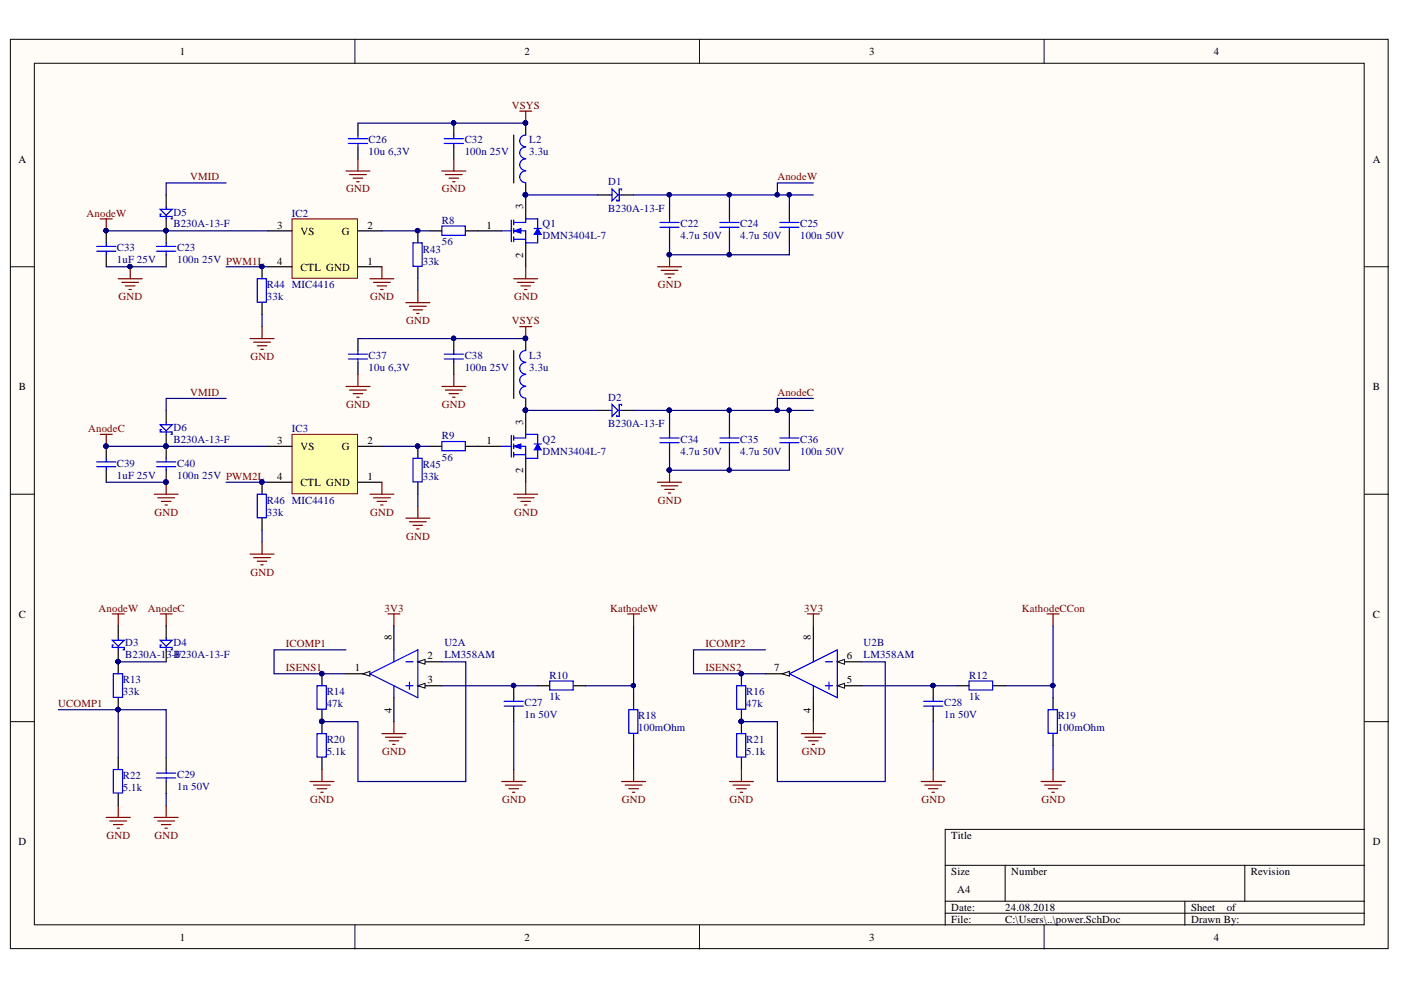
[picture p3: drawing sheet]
<svg xmlns="http://www.w3.org/2000/svg" width="297mm" height="210mm" viewBox="0 0 297 210" stroke-linecap="round" stroke-linejoin="round" font-family="sans-serif">
<defs><g id="words">
<g font-size="2.3">
<text x="38.1" y="11.6">1</text>
<text x="111.2" y="11.6">2</text>
<text x="184.3" y="11.6">3</text>
<text x="257.3" y="11.6">4</text>
<text x="3.9" y="34.5">A</text>
<text x="291.1" y="34.5">A</text>
<text x="111" y="44.3" transform="rotate(-90 111 44.3)">3</text>
<text x="58.8" y="48.5">3</text>
<text x="63.7" y="49.8">VS</text>
<text x="72.5" y="49.8">G</text>
<text x="77.9" y="48.5">2</text>
<text x="103.2" y="48.5">1</text>
<text x="58.8" y="56.1">4</text>
<text x="63.7" y="57.4">CTL GND</text>
<text x="77.9" y="56.1">1</text>
<text x="111" y="54.7" transform="rotate(-90 111 54.7)">2</text>
<text x="4" y="82.7">B</text>
<text x="291.1" y="82.7">B</text>
<text x="58.8" y="94.1">3</text>
<text x="63.7" y="95.4">VS</text>
<text x="72.5" y="95.4">G</text>
<text x="77.9" y="94.1">2</text>
<text x="103.2" y="94.1">1</text>
<text x="111" y="90.1" transform="rotate(-90 111 90.1)">3</text>
<text x="58.8" y="101.7">4</text>
<text x="77.9" y="101.7">1</text>
<text x="111" y="100.4" transform="rotate(-90 111 100.4)">2</text>
<text x="63.7" y="103">CTL GND</text>
<text x="4" y="130.9">C</text>
<text x="291.1" y="130.9">C</text>
<text x="83" y="135.8" transform="rotate(-90 83 135.8)">8</text>
<text x="171.9" y="135.8" transform="rotate(-90 171.9 135.8)">8</text>
<text x="75.3" y="142.3">1</text>
<text x="90.7" y="139.8">2</text>
<text x="164.1" y="142.3">7</text>
<text x="179.5" y="139.8">6</text>
<text x="90.7" y="144.9">3</text>
<text x="179.5" y="144.9">5</text>
<text x="83" y="151.1" transform="rotate(-90 83 151.1)">4</text>
<text x="171.9" y="151.1" transform="rotate(-90 171.9 151.1)">4</text>
<text x="3.9" y="179.2">D</text>
<text x="201.7" y="177.9">Title</text>
<text x="291.1" y="179.2">D</text>
<text x="201.7" y="185.5">Size</text>
<text x="214.4" y="185.5">Number</text>
<text x="265.2" y="185.5">Revision</text>
<text x="203" y="189.3">A4</text>
<text x="201.7" y="193.1">Date:</text>
<text x="201.7" y="195.7">File:</text>
<text x="213.1" y="193.1">24.08.2018</text>
<text x="213.1" y="195.7">C:\Users\..\power.SchDoc</text>
<text x="252.5" y="193.1">Sheet</text>
<text x="252.5" y="195.7">Drawn By:</text>
<text x="260.1" y="193.1">of</text>
<text x="38.1" y="199.5">1</text>
<text x="111.2" y="199.5">2</text>
<text x="184.3" y="199.5">3</text>
<text x="257.3" y="199.5">4</text>
</g>
<g font-size="2.3" fill="#800000">
<text x="108.5" y="23.1">VSYS</text>
<text x="40.3" y="38.3">VMID</text>
<text x="73.4" y="40.8">GND</text>
<text x="93.7" y="40.8">GND</text>
<text x="164.8" y="38.3">AnodeW</text>
<text x="18.4" y="46">AnodeW</text>
<text x="25.1" y="63.7">GND</text>
<text x="78.5" y="63.7">GND</text>
<text x="109" y="63.7">GND</text>
<text x="139.5" y="61.2">GND</text>
<text x="86.1" y="68.8">GND</text>
<text x="108.5" y="68.8">VSYS</text>
<text x="53.1" y="76.4">GND</text>
<text x="40.3" y="84">VMID</text>
<text x="164.8" y="84">AnodeC</text>
<text x="73.4" y="86.5">GND</text>
<text x="93.7" y="86.5">GND</text>
<text x="18.7" y="91.6">AnodeC</text>
<text x="139.5" y="106.9">GND</text>
<text x="32.7" y="109.4">GND</text>
<text x="78.5" y="109.4">GND</text>
<text x="109" y="109.4">GND</text>
<text x="86.1" y="114.5">GND</text>
<text x="53.1" y="122.1">GND</text>
<text x="20.9" y="129.7">AnodeW</text>
<text x="31.4" y="129.7">AnodeC</text>
<text x="81.5" y="129.7">3V3</text>
<text x="129.4" y="129.7">KathodeW</text>
<text x="170.5" y="129.7">3V3</text>
<text x="216.7" y="129.7">KathodeCCon</text>
<text x="60.6" y="137.3">ICOMP1</text>
<text x="149.6" y="137.3">ICOMP2</text>
<text x="60.6" y="142.3">ISENS1</text>
<text x="149.6" y="142.3">ISENS2</text>
<text x="12.3" y="150">UCOMP1</text>
<text x="81" y="160.1">GND</text>
<text x="170" y="160.1">GND</text>
<text x="65.8" y="170.3">GND</text>
<text x="106.5" y="170.3">GND</text>
<text x="131.8" y="170.3">GND</text>
<text x="154.7" y="170.3">GND</text>
<text x="195.4" y="170.3">GND</text>
<text x="220.8" y="170.3">GND</text>
<text x="22.6" y="177.9">GND</text>
<text x="32.7" y="177.9">GND</text>
</g>
<g font-size="2.3" fill="#000080">
<text x="78.1" y="30.4">C26</text>
<text x="78.1" y="32.9">10u 6,3V</text>
<text x="98.5" y="30.4">C32</text>
<text x="98.5" y="32.9">100n 25V</text>
<text x="112.2" y="30.4">L2</text>
<text x="112.2" y="32.9">3.3u</text>
<text x="129" y="39.3">D1</text>
<text x="36.8" y="45.7">D5</text>
<text x="61.9" y="46">IC2</text>
<text x="93.7" y="47.5">R8</text>
<text x="129" y="44.9">B230A-13-F</text>
<text x="24.8" y="53.3">C33</text>
<text x="36.8" y="48.2">B230A-13-F</text>
<text x="37.5" y="53.3">C23</text>
<text x="89.6" y="53.6">R43</text>
<text x="93.7" y="52">56</text>
<text x="115" y="48.2">Q1</text>
<text x="115" y="50.8">DMN3404L-7</text>
<text x="144.3" y="48.2">C22</text>
<text x="144.3" y="50.8">4.7u 50V</text>
<text x="157" y="48.2">C24</text>
<text x="157" y="50.8">4.7u 50V</text>
<text x="169.6" y="48.2">C25</text>
<text x="169.6" y="50.8">100n 50V</text>
<text x="24.8" y="55.8">1uF 25V</text>
<text x="37.5" y="55.8">100n 25V PWM1L</text>
<text x="89.6" y="56.1">33k</text>
<text x="56.6" y="61.2">R44 MIC4416</text>
<text x="56.6" y="63.7">33k</text>
<text x="78.1" y="76.1">C37</text>
<text x="98.5" y="76.1">C38</text>
<text x="112.2" y="76.1">L3</text>
<text x="78.1" y="78.6">10u 6,3V</text>
<text x="98.5" y="78.6">100n 25V</text>
<text x="112.2" y="78.6">3.3u</text>
<text x="129" y="85">D2</text>
<text x="36.8" y="91.3">D6</text>
<text x="36.8" y="93.9">B230A-13-F</text>
<text x="61.9" y="91.6">IC3</text>
<text x="93.7" y="93.1">R9</text>
<text x="115" y="93.9">Q2</text>
<text x="129" y="90.6">B230A-13-F</text>
<text x="144.3" y="93.9">C34</text>
<text x="157" y="93.9">C35</text>
<text x="169.6" y="93.9">C36</text>
<text x="24.8" y="98.9">C39</text>
<text x="24.8" y="101.5">1uF 25V</text>
<text x="37.5" y="98.9">C40</text>
<text x="37.5" y="101.5">100n 25V PWM2L</text>
<text x="89.6" y="99.2">R45</text>
<text x="89.6" y="101.7">33k</text>
<text x="93.7" y="97.7">56</text>
<text x="115" y="96.4">DMN3404L-7</text>
<text x="144.3" y="96.4">4.7u 50V</text>
<text x="157" y="96.4">4.7u 50V</text>
<text x="169.6" y="96.4">100n 50V</text>
<text x="56.6" y="106.9">R46 MIC4416</text>
<text x="56.6" y="109.4">33k</text>
<text x="26.6" y="137">D3</text>
<text x="36.8" y="137">D4</text>
<text x="94.2" y="137">U2A</text>
<text x="183.1" y="137">U2B</text>
<text x="26.6" y="139.6">B230A-1</text>
<text x="35.3" y="139.6">3-F</text>
<text x="36.8" y="139.6">B230A-13-F</text>
<text x="94.2" y="139.6">LM358AM</text>
<text x="116.5" y="143.9">R10</text>
<text x="183.1" y="139.6">LM358AM</text>
<text x="205.5" y="143.9">R12</text>
<text x="26" y="144.9">R13</text>
<text x="26" y="147.4">33k</text>
<text x="69.3" y="147.4">R14</text>
<text x="69.3" y="150">47k</text>
<text x="111.2" y="149.7">C27</text>
<text x="116.5" y="148.4">1k</text>
<text x="158.2" y="147.4">R16</text>
<text x="158.2" y="150">47k</text>
<text x="200.2" y="149.7">C28</text>
<text x="205.5" y="148.4">1k</text>
<text x="111.2" y="152.2">1n 50V</text>
<text x="135.3" y="152.5">R18</text>
<text x="135.3" y="155">100mOhm</text>
<text x="200.2" y="152.2">1n 50V</text>
<text x="224.3" y="152.5">R19</text>
<text x="224.3" y="155">100mOhm</text>
<text x="69.3" y="157.6">R20</text>
<text x="69.3" y="160.1">5.1k</text>
<text x="158.2" y="157.6">R21</text>
<text x="158.2" y="160.1">5.1k</text>
<text x="26" y="165.2">R22</text>
<text x="26" y="167.8">5.1k</text>
<text x="37.5" y="165">C29</text>
<text x="37.5" y="167.5">1n 50V</text>
</g>
</g></defs>
<g fill="#fffcf8" stroke="#000" stroke-width=".21">
<path d="M2.2 8.3h292.1v192.8h-292.1z"/>
<path d="M7.3 13.4h281.9v182.7h-281.9z"/>
</g>
<g fill="none" stroke="#000" stroke-width=".21">
<path d="M75.3 8.3v5.1M148.3 8.3v5.1M221.4 8.3v5.1M2.2 56.6h5.1M289.3 56.6h5.1M2.2 104.8h5.1M289.3 104.8h5.1M2.2 153h5.1M289.3 153h5.1M289.3 175.9h-88.9v20.3M75.3 196.2v5M148.3 196.2v5"/>
<path d="M200.4 183.5h88.9M200.4 191.1h88.9M200.4 193.6h88.9M213.1 183.5v7.6M221.4 196.2v5M251.2 191.1v5.1M263.9 183.5v7.6"/>
</g>
<path d="M101.3 48.9h5.1M111.5 41.3v5.1M111.5 51.5v5.1" fill="none" stroke="#000" stroke-width=".25"/>
<circle cx="111.4" cy="41.3" r=".46" fill="#000080" stroke="#000080" stroke-width=".21"/>
<path d="M106.4 48.9h2M108.4 46.7v4.5M108.9 47.2h2.6M108.9 48.9h2.6v2.6M108.9 50.7h2.6M108.9 46.7v1M108.9 48.4v1.1M108.9 50.2v1" fill="none" stroke="#00f" stroke-width=".25"/>
<path d="M108.9 48.9l1.5-.5v1.1z" fill="#00f"/>
<path d="M108.9 48.9l1.5-.5v1.1z" fill="none" stroke="#00f" stroke-width=".21"/>
<path d="M111.5 47.2v-.8h2.5v2M114 49.7v1.8h-2.5" fill="none" stroke="#00f" stroke-width=".25"/>
<path d="M114 48.4l.8 1.3h-1.6z" fill="#00f"/>
<path d="M114 48.4l.8 1.3h-1.6z" fill="none" stroke="#00f" stroke-width=".21"/>
<path d="M113.2 48.4h1.6M106.4 94.6h2M108.4 92.3v4.6M108.9 92.9h2.6M108.9 94.6h2.6v2.6M108.9 96.4h2.6M108.9 92.3v1.1M108.9 94.1v1M108.9 95.9v1" fill="none" stroke="#00f" stroke-width=".25"/>
<g fill="#000080" stroke="#000080" stroke-width=".21">
<circle cx="111.4" cy="41.3" r=".46"/>
<circle cx="111.4" cy="87" r=".47"/>
</g>
<path d="M101.3 94.6h5.1M111.5 87v5.1M111.5 97.2v5" fill="none" stroke="#000" stroke-width=".25"/>
<path d="M108.9 94.6l1.5-.5v1z" fill="#00f"/>
<path d="M108.9 94.6l1.5-.5v1z" fill="none" stroke="#00f" stroke-width=".21"/>
<path d="M111.5 92.9v-.8h2.5v2M114 95.4v1.8h-2.5" fill="none" stroke="#00f" stroke-width=".25"/>
<path d="M114 94.1l.8 1.3h-1.6z" fill="#00f"/>
<path d="M114 94.1l.8 1.3h-1.6z" fill="none" stroke="#00f" stroke-width=".21"/>
<path d="M113.2 94.1h1.6" fill="none" stroke="#00f" stroke-width=".25"/>
<circle cx="111.4" cy="87" r=".47" fill="#000080" stroke="#000080" stroke-width=".21"/>
<path d="M61.9 92.1h13.9v12.6h-13.9z" fill="#ffffb0" stroke="#800000" stroke-width=".21"/>
<path d="M56.8 94.6h5.1M75.9 94.6h5.1M56.8 102.2h5.1M75.9 102.2h5.1" fill="none" stroke="#000" stroke-width=".25"/>
<path d="M61.9 46.4h13.9v12.6h-13.9z" fill="#ffffb0" stroke="#800000" stroke-width=".21"/>
<g fill="none" stroke="#000" stroke-width=".25">
<path d="M108.9 28.6v10.2M111.5 26.1v2.5M111.5 38.8v2.5M35.2 48.9v2.6M35.2 54v2.6M56.8 56.6h5.1M56.8 48.9h5.1M75.9 56.6h5.1M75.9 48.9h5.1M91.1 48.9h2.6M98.8 48.9h2.5M108.9 74.3v10.2"/>
<path d="M111.5 71.8v2.5M91.1 94.6h2.6M98.8 94.6h2.5M111.5 84.5v2.5M177.5 140.3h5.1"/>
</g>
<g fill="none" stroke="#00f" stroke-width=".25">
<path d="M111.5 36.3a1.23 1.23 0 0 0-1.3 1.2 1.23 1.23 0 0 0 1.3 1.2M111.5 33.7a1.22 1.22 0 0 0-1.3 1.2 1.22 1.22 0 0 0 1.3 1.3M111.5 31.2a1.22 1.22 0 0 0-1.3 1.2 1.22 1.22 0 0 0 1.3 1.2M111.5 28.6a1.23 1.23 0 0 0-1.3 1.3 1.23 1.23 0 0 0 1.3 1.2M33.2 52.2h4.1M33.2 53.3h4.1M35.2 51.5v.7M35.2 53.3v.7M93.7 47.9h5v2h-5zM111.5 79.4a1.22 1.22 0 0 0-1.3 1.2 1.22 1.22 0 0 0 1.3 1.2M111.5 76.9a1.22 1.22 0 0 0-1.3 1.2 1.22 1.22 0 0 0 1.3 1.2M111.5 74.3a1.23 1.23 0 0 0-1.3 1.3 1.23 1.23 0 0 0 1.3 1.2"/>
<path d="M93.7 93.6h5v2h-5zM111.5 81.9a1.23 1.23 0 0 0-1.3 1.3 1.23 1.23 0 0 0 1.3 1.2"/>
</g>
<g fill="none" stroke="#800000" stroke-width=".25">
<path d="M110.2 23.6h2.5M111.5 23.6v2.5M21.3 46.4h2.5M22.5 46.4v2.5M25.1 59.1h5.1M25.8 59.9h3.6M27.6 56.6v2.5M78.4 59.1h5.1M79.2 59.9h3.5M81 56.6v2.5M108.9 59.1h5.1M109.7 59.9h3.5"/>
<path d="M111.5 56.6v2.5M26.6 60.6h2M27.4 61.4h.5M80 60.6h2M80.7 61.4h.5M110.2 69.3h2.5M110.4 60.6h2.1M111.2 61.4h.5M111.5 69.3v2.5M21.3 92.1h2.5M22.5 92.1v2.5M32.7 104.8h5.1"/>
<path d="M33.5 105.5h3.5M34.2 106.3h2M35 107.1h.5M35.2 102.2v2.6M78.4 104.8h5.1M79.2 105.5h3.5M80 106.3h2M80.7 107.1h.5M81 102.2v2.6M108.9 104.8h5.1M109.7 105.5h3.5M110.4 106.3h2.1"/>
<path d="M111.2 107.1h.5M111.5 102.2v2.6"/>
</g>
<g fill="#000080" stroke="#000080" stroke-width=".21">
<circle cx="22.5" cy="94.6" r=".46"/>
<circle cx="22.5" cy="48.9" r=".46"/>
<circle cx="35.2" cy="48.9" r=".46"/>
<circle cx="27.6" cy="56.5" r=".46"/>
<circle cx="35.2" cy="102.2" r=".46"/>
<circle cx="111.4" cy="87" r=".47"/>
<circle cx="111.4" cy="71.8" r=".47"/>
<circle cx="111.4" cy="41.3" r=".46"/>
<circle cx="111.4" cy="26.1" r=".46"/>
</g>
<path d="M177.5 140.3l1.6-.5v1z" fill="#fffcf8"/>
<path d="M177.5 140.3l1.6-.5v1z" fill="none" stroke="#000" stroke-width=".21"/>
<path d="M177.5 145.4h5.1" fill="none" stroke="#000" stroke-width=".25"/>
<path d="M177.5 145.4l1.6-.5v1z" fill="#fffcf8"/>
<path d="M177.5 145.4l1.6-.5v1z" fill="none" stroke="#000" stroke-width=".21"/>
<path d="M162.3 142.9h5.1" fill="none" stroke="#000" stroke-width=".25"/>
<path d="M165.8 142.9l1.6-.6v1.1z" fill="#fffcf8"/>
<path d="M165.8 142.9l1.6-.6v1.1z" fill="none" stroke="#000" stroke-width=".21"/>
<g fill="none" stroke="#00f" stroke-width=".25">
<path d="M172.4 137.8v2.5M67.2 145.4h2v5h-2zM67.2 155.5h2v5h-2zM106.9 148.7h4.1M106.9 149.7h4.1M108.9 147.9v.8M108.9 149.7v.8M116.5 144.4h5v1.9h-5zM133.3 150.5h1.9v5h-1.9zM156.2 145.4h1.9v5h-1.9zM156.2 155.5h1.9v5h-1.9zM167.4 142.9l10.1-5.1v10.1z"/>
<path d="M172.4 145.4v2.5M175 140.3h1.5M175 145.4h1.5M175.8 144.6v1.6M195.8 148.7h4.1M195.8 149.7h4.1M197.9 147.9v.8M197.9 149.7v.8M205.5 144.4h5v1.9h-5zM222.2 150.5h2v5h-2z"/>
</g>
<g fill="none" stroke="#000" stroke-width=".25">
<path d="M172.4 132.7v5.1M68.3 142.9v2.5M68.3 150.5v5M88.6 145.4h5.1M108.9 145.4v2.5M108.9 150.5v2.5M114 145.4h2.5M121.6 145.4h2.6M134.3 147.9v2.6M134.3 155.5v2.6M157.2 142.9v2.5M157.2 150.5v5"/>
<path d="M172.4 147.9v5.1M197.9 145.4v2.5M197.9 150.5v2.5M202.9 145.4h2.6M210.6 145.4h2.5M223.3 147.9v2.6M223.3 155.5v2.6M68.3 160.6v2.6M157.2 160.6v2.6"/>
</g>
<g fill="none" stroke="#800000" stroke-width=".25">
<path d="M82.2 130.2h2.6M83.5 130.2v2.5M133.1 130.2h2.5M134.3 130.2v2.5M171.2 130.2h2.5M172.4 130.2v2.5M222 130.2h2.5M223.3 130.2v2.5M81 155.5h5.1M81.7 156.3h3.6M82.5 157.1h2M83.3 157.8h.5"/>
<path d="M83.5 153v2.5M169.9 155.5h5.1M170.7 156.3h3.5M171.4 157.1h2.1M172.2 157.8h.5M172.4 153v2.5M65.7 165.7h5.1M66.5 166.5h3.5M67.2 167.2h2.1M68 168h.5M68.3 163.2v2.5M106.4 165.7h5.1"/>
<path d="M107.1 166.5h3.6M107.9 167.2h2M108.7 168h.5M108.9 163.2v2.5M131.8 165.7h5.1M132.6 166.5h3.5M133.3 167.2h2M134.1 168h.5M134.3 163.2v2.5M154.7 165.7h5M155.4 166.5h3.6M156.2 167.2h2"/>
<path d="M156.9 168h.6M157.2 163.2v2.5M195.3 165.7h5.1M196.1 166.5h3.5M196.8 167.2h2.1M197.6 168h.5M197.9 163.2v2.5M220.7 165.7h5.1M221.5 166.5h3.5M222.3 167.2h2M223 168h.5M223.3 163.2v2.5"/>
</g>
<g fill="#000080" stroke="#000080" stroke-width=".21">
<circle cx="157.1" cy="142.8" r=".46"/>
<circle cx="157.2" cy="153" r=".46"/>
<circle cx="197.8" cy="145.3" r=".46"/>
<circle cx="68.2" cy="142.8" r=".47"/>
<circle cx="68.2" cy="153" r=".46"/>
<circle cx="108.9" cy="145.3" r=".46"/>
</g>
<path d="M88.6 145.4l1.5-.5v1z" fill="#fffcf8"/>
<path d="M88.6 145.4l1.5-.5v1z" fill="none" stroke="#000" stroke-width=".21"/>
<path d="M88.6 140.3h5.1" fill="none" stroke="#000" stroke-width=".25"/>
<path d="M88.6 140.3l1.5-.5v1z" fill="#fffcf8"/>
<path d="M88.6 140.3l1.5-.5v1z" fill="none" stroke="#000" stroke-width=".21"/>
<path d="M73.3 142.9h5.1" fill="none" stroke="#000" stroke-width=".25"/>
<path d="M76.9 142.9l1.5-.6v1.1z" fill="#fffcf8"/>
<path d="M76.9 142.9l1.5-.6v1.1z" fill="none" stroke="#000" stroke-width=".21"/>
<g fill="none" stroke="#00f" stroke-width=".25">
<path d="M73.9 29.4h4M73.9 30.4h4M75.9 28.6v.8M75.9 30.4v.8M94.2 29.4h4M94.2 30.4h4M96.2 28.6v.8M96.2 30.4v.8M20.5 52.2h4.1M20.5 53.3h4.1M22.5 51.5v.7M22.5 53.3v.7"/>
<path d="M34 44.4h2.5l-1.3 1.2zM34.2 45.4h-.2v.5h2.5v.5h-.3M35.2 43.9v.5M35.2 45.9v.5M54.5 59.1h2v5h-2zM87.6 51.5h1.9v5h-1.9zM129.2 41.3h.6M129.8 40.1l1.2 1.2-1.2 1.3zM131.3 41.3h.5M131.8 40.3v-.2h-.5v2.5h-.5v-.3M139.9 47.2h4.1M139.9 48.2h4.1"/>
<path d="M142 46.4v.8M142 48.2v.7M152.6 47.2h4.1M152.6 48.2h4.1M154.7 46.4v.8M154.7 48.2v.7M165.3 47.2h4.1M165.3 48.2h4.1M167.4 46.4v.8M167.4 48.2v.7M73.9 75.1h4M73.9 76.1h4"/>
<path d="M75.9 74.3v.8M75.9 76.1v.8M94.2 75.1h4M94.2 76.1h4M96.2 74.3v.8M96.2 76.1v.8M20.5 97.9h4.1M20.5 98.9h4.1M22.5 97.2v.7M22.5 98.9v.8M33.2 97.9h4.1M33.2 98.9h4.1"/>
<path d="M34 90.1h2.5l-1.3 1.2zM34.2 91.1h-.2v.5h2.5v.5h-.3M35.2 89.6v.5M35.2 91.6v.5M35.2 97.2v.7M35.2 98.9v.8M87.6 97.2h1.9v5h-1.9zM129.2 87h.6M129.8 85.7l1.2 1.3-1.2 1.3zM131.3 87h.5M131.8 86v-.3h-.5v2.6h-.5v-.3M139.9 92.9h4.1"/>
<path d="M139.9 93.9h4.1M142 92.1v.8M142 93.9v.7M152.6 92.9h4.1M152.6 93.9h4.1M154.7 92.1v.8M154.7 93.9v.7M165.3 92.9h4.1M165.3 93.9h4.1M167.4 92.1v.8M167.4 93.9v.7M54.5 104.8h2v5h-2z"/>
<path d="M23.8 135.7h2.5l-1.2 1.3zM24.1 136.8h-.3v.5h2.5v.5h-.2M25.1 135.2v.5M25.1 137.3v.5M34 135.7h2.5l-1.3 1.3zM34.2 136.8h-.2v.5h2.5v.5h-.3M35.2 135.2v.5M35.2 137.3v.5M83.5 137.8v2.5M24 142.9h2v5h-2zM78.4 142.9l10.2-5.1v10.1zM83.5 145.4v2.5"/>
<path d="M86.1 140.3h1.5M86.1 145.4h1.5M86.8 144.6v1.6M24 163.2h2v4.9h-2zM33.2 163.9h4.1M33.2 164.9h4.1M35.2 163.2v.7M35.2 164.9v.8"/>
</g>
<g fill="none" stroke="#000" stroke-width=".25">
<path d="M75.9 26.1v2.5M75.9 31.2v2.5M96.2 26.1v2.5M96.2 31.2v2.5M22.5 48.9v2.6M22.5 54v2.6M35.2 41.3v2.6M35.2 46.4v2.5M55.6 56.6v2.5M88.6 48.9v2.6M88.6 56.6v2.5M126.7 41.3h2.5"/>
<path d="M131.8 41.3h2.5M142 43.9v2.5M142 48.9v2.6M154.7 43.9v2.5M154.7 48.9v2.6M167.4 43.9v2.5M167.4 48.9v2.6M55.6 64.2v2.5M75.9 71.8v2.5M75.9 76.9v2.5M96.2 71.8v2.5M96.2 76.9v2.5"/>
<path d="M22.5 94.6v2.6M22.5 99.7v2.5M35.2 87v2.6M35.2 92.1v5.1M35.2 99.7v2.5M88.6 94.6v2.6M126.7 87h2.5M131.8 87h2.5M142 89.6v2.5M142 94.6v2.6M154.7 89.6v2.5M154.7 94.6v2.6"/>
<path d="M167.4 89.6v2.5M167.4 94.6v2.6M55.6 102.2v2.6M55.6 109.9v2.5M88.6 102.2v2.6M25.1 132.7v2.5M25.1 137.8v5.1M35.2 132.7v2.5M35.2 137.8v2.5M83.5 132.7v5.1M25.1 147.9v2.6M83.5 147.9v5.1"/>
<path d="M25.1 160.6v2.6M25.1 168.2v2.6M35.2 160.6v2.6M35.2 165.7v2.5"/>
</g>
<g fill="none" stroke="#800000" stroke-width=".25">
<path d="M73.3 36.3h5.1M74.1 37h3.6M74.9 37.8h2M75.6 38.5h.5M75.9 33.7v2.6M93.7 36.3h5.1M94.4 37h3.6M95.2 37.8h2M96 38.5h.5M96.2 33.7v2.6M139.4 56.6h5.1M140.2 57.3h3.5"/>
<path d="M140.9 58.1h2.1M141.7 58.8h.5M142 54v2.6M53 71.8h5.1M53.8 72.6h3.5M54.5 73.3h2.1M55.3 74.1h.5M55.6 69.3v2.5M75.9 79.4v2.5M86.1 64.2h5M86.8 64.9h3.6M87.6 65.7h2"/>
<path d="M88.3 66.5h.5M88.6 61.6v2.6M96.2 79.4v2.5M73.3 81.9h5.1M74.1 82.7h3.6M74.9 83.5h2M75.6 84.2h.5M93.7 81.9h5.1M94.4 82.7h3.6M95.2 83.5h2M96 84.2h.5M142 99.7v2.5"/>
<path d="M53 117.5h5.1M53.8 118.2h3.5M54.5 119h2.1M55.3 119.8h.5M55.6 114.9v2.6M86.1 109.9h5M86.8 110.6h3.6M87.6 111.4h2M88.3 112.1h.5M88.6 107.3v2.6M139.4 102.2h5.1M140.2 103h3.5"/>
<path d="M140.9 103.8h2.1M141.7 104.5h.5M23.8 130.2h2.5M25.1 130.2v2.5M34 130.2h2.5M35.2 130.2v2.5M22.5 173.3h5.1M23.3 174.1h3.5M24.1 174.8h2M24.8 175.6h.5M25.1 170.8v2.5M32.7 173.3h5.1"/>
<path d="M33.5 174.1h3.5M34.2 174.8h2M35 175.6h.5M35.2 170.8v2.5"/>
</g>
<g fill="#000080" stroke="#000080" stroke-width=".21">
<circle cx="25" cy="140.3" r=".46"/>
<circle cx="25" cy="150.4" r=".46"/>
<circle cx="141.9" cy="54" r=".47"/>
<circle cx="141.9" cy="99.7" r=".46"/>
<circle cx="22.5" cy="48.9" r=".46"/>
<circle cx="35.2" cy="102.2" r=".46"/>
<circle cx="35.2" cy="94.6" r=".46"/>
<circle cx="22.5" cy="94.6" r=".46"/>
<circle cx="96.2" cy="71.8" r=".46"/>
<circle cx="96.2" cy="26.1" r=".46"/>
<circle cx="88.5" cy="94.6" r=".47"/>
<circle cx="88.5" cy="48.9" r=".46"/>
<circle cx="55.5" cy="56.5" r=".46"/>
<circle cx="55.5" cy="102.2" r=".46"/>
<circle cx="35.2" cy="48.9" r=".46"/>
<circle cx="157.2" cy="153" r=".46"/>
<circle cx="197.8" cy="145.3" r=".46"/>
<circle cx="223.2" cy="145.3" r=".46"/>
<circle cx="68.2" cy="153" r=".46"/>
<circle cx="68.2" cy="142.8" r=".47"/>
<circle cx="108.9" cy="145.3" r=".46"/>
<circle cx="134.3" cy="145.3" r=".46"/>
<circle cx="157.1" cy="142.8" r=".46"/>
<circle cx="111.4" cy="41.3" r=".46"/>
<circle cx="111.4" cy="87" r=".47"/>
<circle cx="164.8" cy="41.3" r=".46"/>
<circle cx="164.8" cy="87" r=".46"/>
<circle cx="141.9" cy="87" r=".47"/>
<circle cx="167.3" cy="87" r=".46"/>
<circle cx="27.6" cy="56.5" r=".46"/>
<circle cx="141.9" cy="41.3" r=".46"/>
<circle cx="154.6" cy="99.7" r=".46"/>
<circle cx="154.6" cy="87" r=".46"/>
<circle cx="154.6" cy="41.3" r=".46"/>
<circle cx="167.3" cy="41.3" r=".46"/>
<circle cx="154.6" cy="54" r=".46"/>
<circle cx="111.4" cy="71.8" r=".47"/>
<circle cx="111.4" cy="26.1" r=".46"/>
</g>
<g fill="none" stroke="#000080" stroke-width=".25">
<path d="M47.9 38.8h-12.7v2.5M75.9 26.1h35.6M172.4 38.8h-7.6v2.5M22.5 48.9h34.3M22.5 56.6h12.7M47.9 56.6h8.9M81 48.9h10.1M88.6 59.1v2.5M111.5 41.3h15.2M134.3 41.3h7.7M142 51.5v2.5h25.4v-2.5M154.7 41.3v2.6"/>
<path d="M154.7 51.5v2.5M167.4 41.3v2.6M172.4 41.3h-30.4v2.6M55.6 66.7v2.6M75.9 71.8h35.6M22.5 94.6h34.3M47.9 84.5h-12.7v2.5M81 94.6h10.1M111.5 87h15.2M134.3 87h7.7M142 97.2v2.5h25.4v-2.5M142 87h22.8"/>
<path d="M142 87v2.6M154.7 87v2.6M154.7 97.2v2.5M164.8 87h2.6v2.6M167.4 87h5M172.4 84.5h-7.6v2.5M22.5 102.2h12.7M47.9 102.2h8.9M55.6 112.4v2.5M88.6 104.8v2.5M73.3 137.8h-15.2v5.1h15.2M134.3 132.7v15.2"/>
<path d="M162.3 137.8h-15.3v5.1h15.3M223.3 132.7v15.2M12.4 150.5h12.7M25.1 140.3h10.1M93.7 140.3h5.1v25.4h-22.9v-12.7h-7.6M93.7 145.4h20.3M108.9 153v10.2M124.2 145.4h10.1M134.3 158.1v5.1M182.6 140.3h5.1v25.4h-22.9v-12.7h-7.6M182.6 145.4h20.3M197.9 153v10.2"/>
<path d="M213.1 145.4h10.2M223.3 158.1v5.1M25.1 160.6v-10.1h10.1v10.1M35.2 168.2v2.6"/>
</g>
<use href="#words"/>
</svg>
